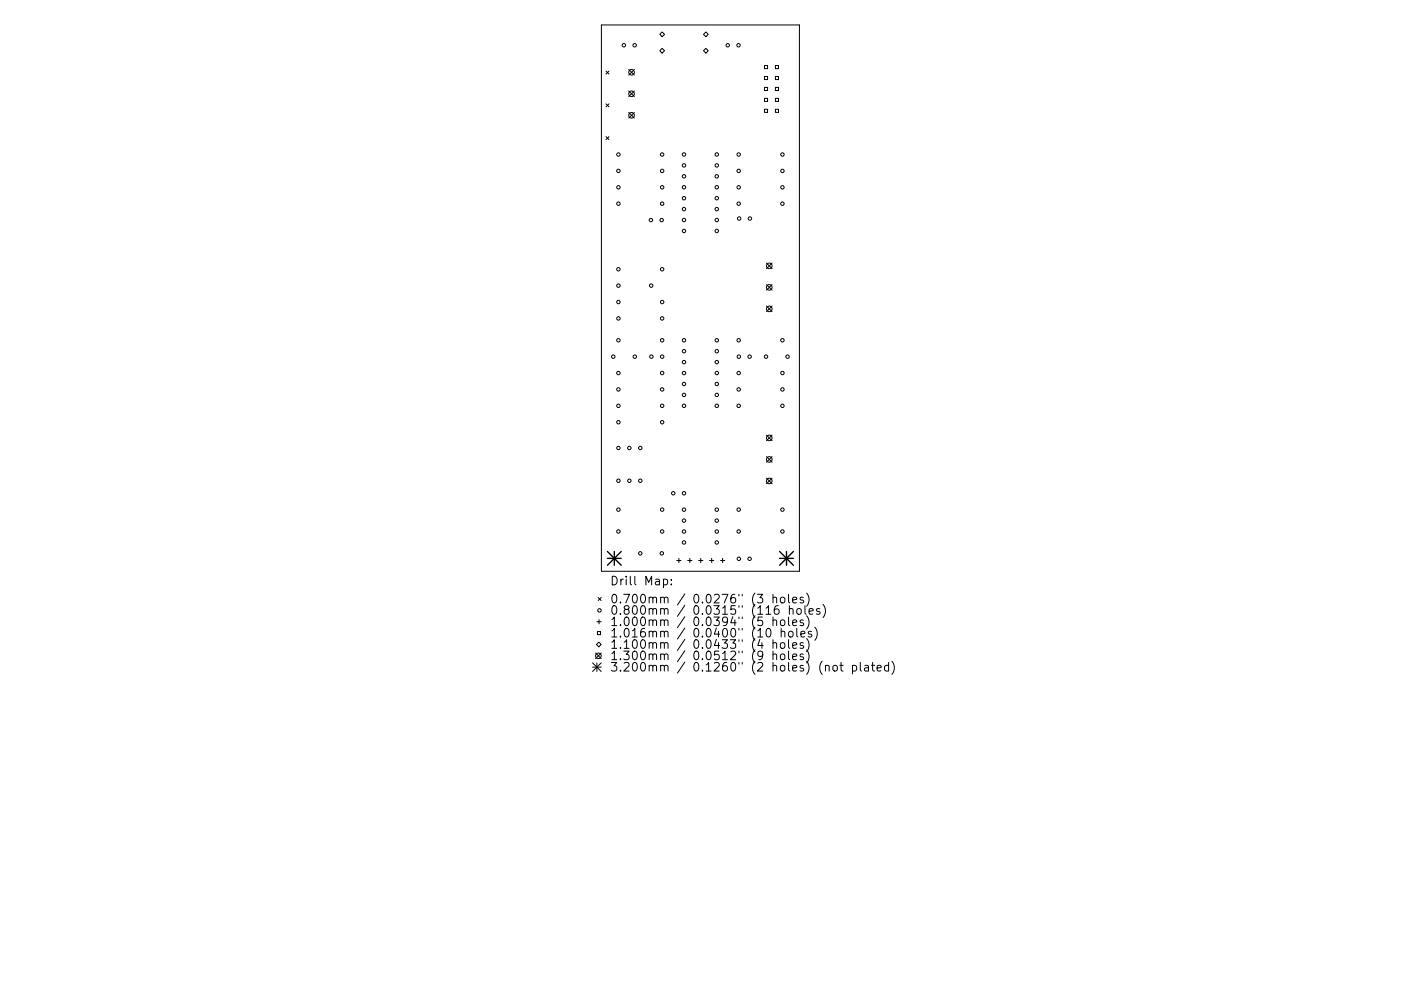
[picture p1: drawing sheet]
<svg xmlns="http://www.w3.org/2000/svg" width="297mm" height="210mm" viewBox="0 0 297 210" stroke-linecap="round" stroke-linejoin="round" font-family="sans-serif">
<defs><g id="words">
<g font-size="2.5">
<text x="129.3" y="124.2">Drill Map:</text>
<text x="129.3" y="128">0.700mm / 0.0276&quot; (3 holes)</text>
<text x="129.3" y="130.4">0.800mm / 0.0315&quot; (116 holes)</text>
<text x="129.3" y="132.8">1.000mm / 0.0394&quot; (5 holes)</text>
<text x="129.3" y="135.2">1.016mm / 0.0400&quot; (10 holes)</text>
<text x="129.3" y="137.6">1.100mm / 0.0433&quot; (4 holes)</text>
<text x="129.3" y="140.1">1.300mm / 0.0512&quot; (9 holes)</text>
<text x="129.3" y="142.5">3.200mm / 0.1260&quot; (2 holes) (not plated)</text>
</g>
</g></defs>
<g fill="none" stroke="#000" stroke-width=".21">
<path d="M127.5 5.3h42v115.9h-42zM128.5 15.1l.6 .6M129.1 15.1l-.6 .6M133.3 14.7l1.2 1.2M133.3 19.3l1.2 1.2M134.5 14.7l-1.2 1.2M134.5 19.3l-1.2 1.2M139.9 7.3l.5-.5 .5 .5-.5 .5zM140.4 10.3l.5 .5-.5 .5-.5-.5zM149.2 7.3l.5-.5 .5 .5-.5 .5zM149.7 10.3l.5 .5-.5 .5-.5-.5zM162.1 13.9h.6v.7h-.6z"/>
<path d="M162.1 16.2h.6v.7h-.6zM162.1 18.5h.6v.7h-.6zM164.4 13.9h.7v.7h-.7zM164.4 16.2h.7v.7h-.7zM164.4 18.5h.7v.7h-.7zM128.5 22l.6 .7M128.5 29l.6 .6M129.1 22l-.6 .7M129.1 29l-.6 .6M133.3 23.9l1.2 1.2M134.5 23.9l-1.2 1.2M162.1 20.9h.6v.6h-.6z"/>
<path d="M162.1 23.2h.6v.6h-.6zM164.4 20.9h.7v.6h-.7zM164.4 23.2h.7v.6h-.7zM162.5 55.8l1.2 1.2M163.7 55.8l-1.2 1.2M162.5 60.4l1.2 1.2M162.5 64.9l1.2 1.2M163.7 60.4l-1.2 1.2M163.7 64.9l-1.2 1.2M162.5 92.3l1.2 1.2M162.5 96.9l1.2 1.2M163.7 92.3l-1.2 1.2"/>
<path d="M163.7 96.9l-1.2 1.2M143.5 118.9h.9M143.9 118.5v.9M145.8 118.9h.9M146.3 118.5v.9M148.1 118.9h.9M148.6 118.5v.9M150.4 118.9h.9M150.9 118.5v.9M152.8 118.9h.9M153.2 118.5v.9M162.5 101.4l1.2 1.2"/>
<path d="M163.7 101.4l-1.2 1.2M126.3 138.5l1.2 1.2M126.5 136.7l.5-.5 .5 .5-.5 .5zM126.5 131.9h1M126.7 134h.6v.7h-.6zM126.8 126.8l.7 .6M127 131.5v.9M127.5 126.8l-.7 .6M127.5 138.5l-1.2 1.2M140.7 123l.5-.1 .3 .3v.5l-.1 .3h-.7M142.3 123.9v.2M142.3 123v.1"/>
<path d="M162.7 133.4l.1-.1a.99 .99 0 0 1 .8 .8 .99 .99 0 0 1-.4 1h-.2a.99 .99 0 0 1-.7-.7 .99 .99 0 0 1 .4-1zM163.9 126.9l.2-.2 .5 .1 .1 1.1M163.9 131.7l.2-.2 .5 .1 .1 1.1M163.9 136.5l.2-.2 .5 .1 .1 1.2M163.9 138.9l.2-.1h.5l.1 1.2M163.9 126.1v1.8M163.9 130.9v1.8M163.9 135.7v1.9M163.9 138.1v1.9M165 128.5a.72 .72 0 0 0-.9 .8v.7l.2 .2 .5 .1 .3-.1 .1-.7-.2-.2-.5-.1-.4 .3M165.5 136.5l.3-.2 .5 .2 .1 .7-.2 .3-.4 .1-.3-.2zM165.6 126.8l.5-.1 .3 .4v.5l-.3 .3-.5-.1-.1-.2v-.5z"/>
<path d="M165.6 131.6l.5-.1 .3 .4v.5l-.3 .3h-.5l-.1-.3v-.5zM165.6 134.1l.3-.2 .4 .1 .1 1.1M165.6 138.8h.5l.3 .3v.5l-.3 .4-.5-.1-.1-.3v-.5zM165.6 133.3v1.8M167.2 126.1v1.6l.3 .2M167.2 130.9v1.6l.3 .2M167.2 135.7v1.6l.3 .3M167.2 138.1v1.6l.3 .3M167.3 134.1l.2-.2 .6 .2v.7l-.1 .3h-.5l-.2-.1zM167.4 129.3l.2-.2 .5 .1v1.1M167.4 128.5v1.8M168.1 127.3l.8-.2-.1-.3-.5-.1-.2 .3v.8h.7"/>
<path d="M168.1 132.1l.8-.1-.1-.4-.5-.1-.2 .3v.9h.7M168.1 136.9l.8-.1-.1-.4-.5-.1-.2 .3v.9h.7M168.1 139.4l.8-.2-.1-.4h-.5l-.2 .2v.9h.7M168.9 133.3v1.6l.3 .2M169.1 129.2l.4-.1 .4 .4v.5l-.4 .3-.4-.1-.2-.2v-.5zM169.8 134.5l.9-.1-.1-.4-.5-.1-.3 .3 .1 .9h.7M170.3 126.8l-.4-.1-.3 .3 .1 .2 .6 .2v.4h-.7M170.3 131.6l-.4-.1-.3 .3 .1 .2 .6 .2v.5h-.7M170.3 136.4l-.4-.1-.3 .3 .1 .3 .6 .1v.5h-.7M170.3 138.8h-.4l-.3 .2 .1 .3 .6 .1v.5h-.7M170.7 128.5v1.6l.2 .2M171 125.8a2.09 2.09 0 0 1 0 2.8"/>
<path d="M171 130.7a2.09 2.09 0 0 1 0 2.7M171 135.5a2.09 2.09 0 0 1 0 2.8M171 137.9a2.09 2.09 0 0 1 0 2.8M171.5 129.7l.9-.2-.1-.3-.5-.1-.3 .3 .1 .8h.7M172.1 134l-.5-.1-.2 .3v.3l.7 .1v.5h-.7M172.8 133.1a2.09 2.09 0 0 1 0 2.7M173.8 129.2l-.4-.1-.3 .3 .1 .2 .6 .2v.4h-.7M174.5 128.2a2.09 2.09 0 0 1 0 2.8M125.6 140.6l1.9 1.9M125.6 141.6h1.9M126.5 140.6v1.9M127.5 140.6l-1.9 1.9"/>
<path d="M175 141.3l.3-.1h.4l.1 1.2M176.7 141.3l.2-.1 .5 .1 .1 .7-.1 .3-.5 .1-.2-.2zM178.1 141.2h.7M178.3 140.6v1.5l.5 .3M180.8 141.2h.5l.3 .3v.5l-.2 .3h-.6M180.8 141.2v1.8M182.4 140.6v1.5l.3 .3M183.4 141.2h.7v1.2M184.1 141.6l-.6 .1a.36 .36 0 0 0-.2 .3 .36 .36 0 0 0 .2 .4l.6-.1M184.7 141.2h.7M185 140.6v1.5l.4 .3M186 141.8l.8-.2-.1-.4h-.5l-.2 .2 .1 .9h.6"/>
<path d="M188.4 141.2h-.5l-.4 .3v.5l.2 .3h.7M188.4 140.6v1.8M189.1 140.3a2.09 2.09 0 0 1 0 2.8"/>
<circle cx="132.3" cy="9.6" r=".37"/>
<circle cx="133.9" cy="19.9" r=".59"/>
<circle cx="133.9" cy="15.3" r=".59"/>
<circle cx="134.6" cy="9.6" r=".37"/>
<circle cx="154.3" cy="9.6" r=".37"/>
<circle cx="156.6" cy="9.6" r=".37"/>
<circle cx="131.1" cy="36.3" r=".37"/>
<circle cx="131.1" cy="39.7" r=".37"/>
<circle cx="131.1" cy="32.8" r=".37"/>
<circle cx="133.9" cy="24.5" r=".59"/>
<circle cx="140.4" cy="36.3" r=".36"/>
<circle cx="140.4" cy="39.7" r=".37"/>
<circle cx="140.4" cy="32.8" r=".37"/>
<circle cx="145" cy="39.7" r=".37"/>
<circle cx="145" cy="32.8" r=".37"/>
<circle cx="145" cy="37.4" r=".37"/>
<circle cx="145" cy="35.1" r=".37"/>
<circle cx="152" cy="39.7" r=".37"/>
<circle cx="152" cy="32.8" r=".37"/>
<circle cx="152" cy="37.4" r=".37"/>
<circle cx="152" cy="35.1" r=".37"/>
<circle cx="156.6" cy="36.3" r=".37"/>
<circle cx="156.6" cy="39.7" r=".37"/>
<circle cx="156.6" cy="32.8" r=".37"/>
<circle cx="165.9" cy="36.3" r=".36"/>
<circle cx="165.9" cy="39.7" r=".37"/>
<circle cx="165.9" cy="32.8" r=".37"/>
<circle cx="131.1" cy="57.1" r=".37"/>
<circle cx="131.1" cy="43.2" r=".37"/>
<circle cx="138" cy="46.7" r=".37"/>
<circle cx="140.3" cy="46.7" r=".37"/>
<circle cx="140.4" cy="57.1" r=".36"/>
<circle cx="140.4" cy="43.2" r=".37"/>
<circle cx="145" cy="49" r=".36"/>
<circle cx="145" cy="46.7" r=".36"/>
<circle cx="145" cy="44.4" r=".36"/>
<circle cx="145" cy="42" r=".37"/>
<circle cx="152" cy="49" r=".37"/>
<circle cx="152" cy="46.7" r=".37"/>
<circle cx="152" cy="44.4" r=".37"/>
<circle cx="152" cy="42" r=".37"/>
<circle cx="156.6" cy="43.2" r=".37"/>
<circle cx="156.7" cy="46.4" r=".37"/>
<circle cx="159" cy="46.4" r=".37"/>
<circle cx="163.1" cy="56.4" r=".59"/>
<circle cx="165.9" cy="43.2" r=".37"/>
<circle cx="130" cy="75.7" r=".37"/>
<circle cx="131.1" cy="72.2" r=".37"/>
<circle cx="131.1" cy="64.1" r=".37"/>
<circle cx="131.1" cy="79.1" r=".37"/>
<circle cx="131.1" cy="67.6" r=".37"/>
<circle cx="131.1" cy="60.6" r=".37"/>
<circle cx="134.6" cy="75.7" r=".37"/>
<circle cx="138.1" cy="60.6" r=".37"/>
<circle cx="138.1" cy="75.7" r=".37"/>
<circle cx="140.4" cy="72.2" r=".36"/>
<circle cx="140.4" cy="79.1" r=".36"/>
<circle cx="140.4" cy="64.1" r=".36"/>
<circle cx="140.4" cy="67.6" r=".37"/>
<circle cx="140.4" cy="75.7" r=".37"/>
<circle cx="145" cy="76.8" r=".37"/>
<circle cx="145" cy="72.2" r=".37"/>
<circle cx="145" cy="74.5" r=".37"/>
<circle cx="145" cy="79.1" r=".37"/>
<circle cx="152" cy="72.2" r=".37"/>
<circle cx="152" cy="74.5" r=".37"/>
<circle cx="152" cy="76.8" r=".37"/>
<circle cx="152" cy="79.1" r=".37"/>
<circle cx="156.6" cy="72.2" r=".37"/>
<circle cx="156.6" cy="79.1" r=".37"/>
<circle cx="156.7" cy="75.7" r=".37"/>
<circle cx="158.9" cy="75.7" r=".37"/>
<circle cx="162.4" cy="75.7" r=".37"/>
<circle cx="163.1" cy="65.5" r=".59"/>
<circle cx="163.1" cy="61" r=".59"/>
<circle cx="165.9" cy="72.2" r=".36"/>
<circle cx="165.9" cy="79.1" r=".36"/>
<circle cx="167" cy="75.7" r=".37"/>
<circle cx="131.1" cy="89.6" r=".37"/>
<circle cx="131.1" cy="82.6" r=".37"/>
<circle cx="131.1" cy="95" r=".37"/>
<circle cx="131.1" cy="86.1" r=".37"/>
<circle cx="133.4" cy="95" r=".37"/>
<circle cx="135.8" cy="95" r=".37"/>
<circle cx="140.4" cy="89.6" r=".36"/>
<circle cx="140.4" cy="82.6" r=".37"/>
<circle cx="140.4" cy="86.1" r=".37"/>
<circle cx="145" cy="81.5" r=".37"/>
<circle cx="145" cy="86.1" r=".37"/>
<circle cx="145" cy="83.8" r=".37"/>
<circle cx="152" cy="81.5" r=".37"/>
<circle cx="152" cy="86.1" r=".37"/>
<circle cx="152" cy="83.8" r=".37"/>
<circle cx="156.6" cy="82.6" r=".37"/>
<circle cx="156.6" cy="86.1" r=".37"/>
<circle cx="163.1" cy="92.9" r=".59"/>
<circle cx="163.1" cy="97.5" r=".59"/>
<circle cx="165.9" cy="82.6" r=".37"/>
<circle cx="165.9" cy="86.1" r=".37"/>
<circle cx="131.1" cy="112.8" r=".37"/>
<circle cx="131.1" cy="108.1" r=".37"/>
<circle cx="131.1" cy="102" r=".37"/>
<circle cx="133.4" cy="102" r=".37"/>
<circle cx="135.8" cy="117.4" r=".36"/>
<circle cx="135.8" cy="102" r=".37"/>
<circle cx="140.3" cy="117.4" r=".37"/>
<circle cx="140.4" cy="112.8" r=".36"/>
<circle cx="140.4" cy="108.1" r=".37"/>
<circle cx="142.7" cy="104.6" r=".37"/>
<circle cx="145" cy="115.1" r=".36"/>
<circle cx="145" cy="112.8" r=".36"/>
<circle cx="145" cy="108.1" r=".37"/>
<circle cx="145" cy="110.5" r=".37"/>
<circle cx="145" cy="104.6" r=".37"/>
<circle cx="152" cy="112.8" r=".37"/>
<circle cx="152" cy="115.1" r=".37"/>
<circle cx="152" cy="108.1" r=".37"/>
<circle cx="152" cy="110.5" r=".37"/>
<circle cx="156.6" cy="112.8" r=".37"/>
<circle cx="156.6" cy="108.1" r=".37"/>
<circle cx="156.7" cy="118.6" r=".37"/>
<circle cx="158.9" cy="118.6" r=".37"/>
<circle cx="163.1" cy="102" r=".59"/>
<circle cx="165.9" cy="112.8" r=".36"/>
<circle cx="165.9" cy="108.1" r=".37"/>
<circle cx="126.9" cy="139.1" r=".59"/>
<circle cx="127.1" cy="129.5" r=".37"/>
</g>
<path d="M128.8 117l2.9 2.9M128.8 118.5h2.9M130.2 117v2.9M131.7 117l-2.9 2.9M165.3 118.5h2.9M165.3 117l2.9 2.9M166.8 117v2.9M168.2 117l-2.9 2.9" fill="none" stroke="#000" stroke-width=".29"/>
<use href="#words"/>
</svg>
